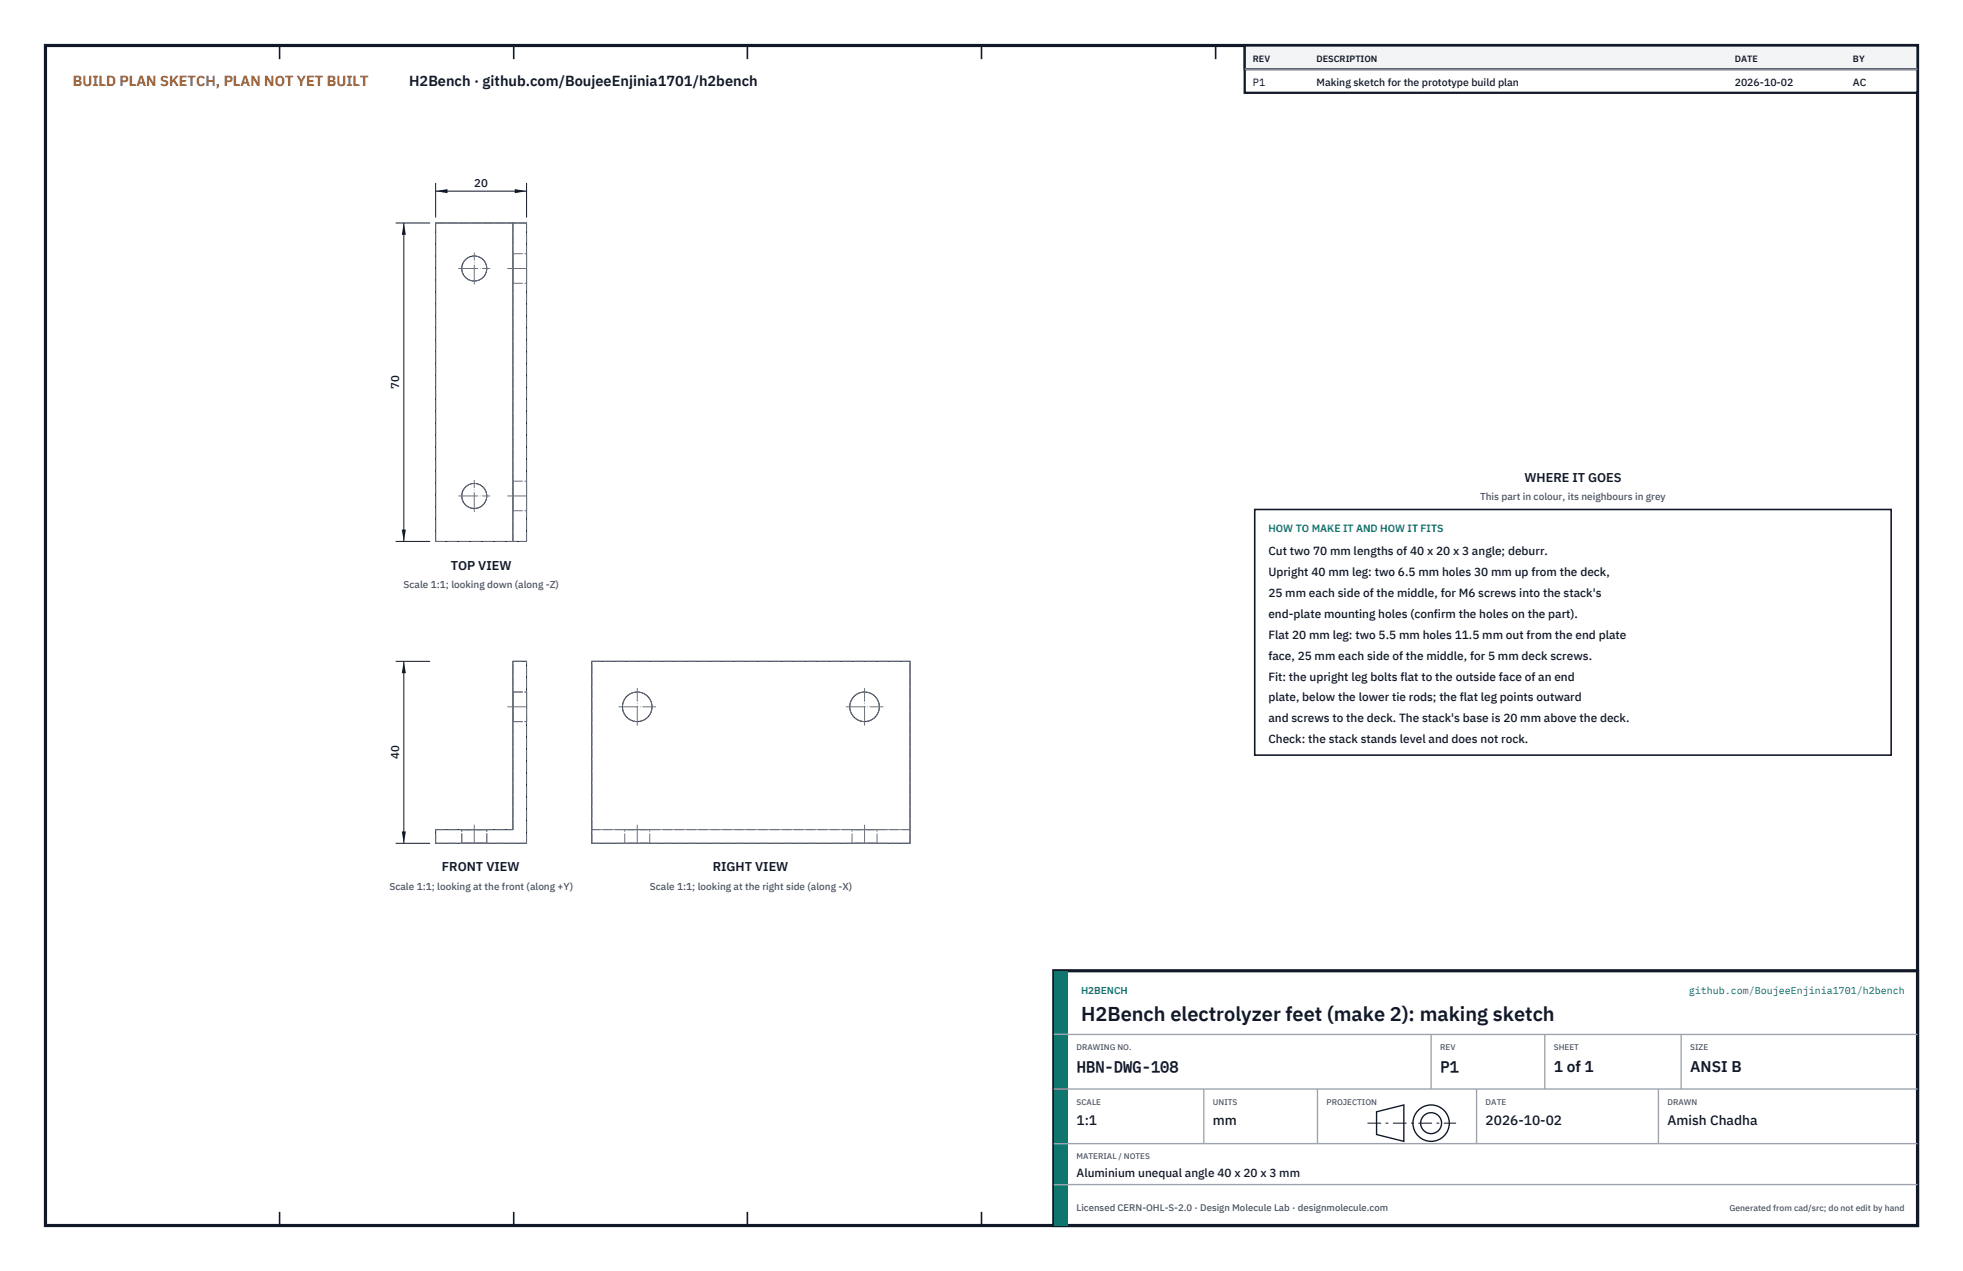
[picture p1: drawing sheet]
<svg xmlns="http://www.w3.org/2000/svg" width="432mm" height="279mm" viewBox="0 0 432 279" stroke-linecap="round" stroke-linejoin="round" font-family="sans-serif">
<defs><g id="words">
<text font-size="4.4" fill="#111827" x="237.8" y="224.4">H2Bench electrolyzer feet (make 2): making sketch</text>
<g font-size="3.4" fill="#111827">
<text x="236.8" y="235.6">HBN-DWG-108</text>
<text x="316.8" y="235.6">P1</text>
<text x="341.8" y="235.6">1 of 1</text>
<text x="371.8" y="235.6">ANSI B</text>
</g>
<text font-size="3.2" fill="#b45309" x="16" y="19">BUILD PLAN SKETCH, PLAN NOT YET BUILT</text>
<text font-size="3.2" fill="#111827" x="90" y="19">H2Bench · github.com/BoujeeEnjinia1701/h2bench</text>
<g font-size="3" fill="#111827">
<text x="236.8" y="247.2">1:1</text>
<text x="266.8" y="247.2">mm</text>
<text x="326.8" y="247.2">2026-10-02</text>
<text x="366.8" y="247.2">Amish Chadha</text>
</g>
<g font-size="2.8" fill="#111827">
<text x="335.3" y="106">WHERE IT GOES</text>
<text x="99.1" y="125.2">TOP VIEW</text>
<text x="97.2" y="191.6">FRONT VIEW</text>
<text x="156.8" y="191.6">RIGHT VIEW</text>
</g>
<g font-size="2.6" fill="#111827">
<text x="279" y="122">Cut two 70 mm lengths of 40 x 20 x 3 angle; deburr.</text>
<text x="279" y="126.6">Upright 40 mm leg: two 6.5 mm holes 30 mm up from the deck,</text>
<text x="279" y="131.2">25 mm each side of the middle, for M6 screws into the stack's</text>
<text x="279" y="135.8">end-plate mounting holes (confirm the holes on the part).</text>
<text x="279" y="140.4">Flat 20 mm leg: two 5.5 mm holes 11.5 mm out from the end plate</text>
<text x="279" y="145">face, 25 mm each side of the middle, for 5 mm deck screws.</text>
<text x="279" y="149.6">Fit: the upright leg bolts flat to the outside face of an end</text>
<text x="279" y="154.2">plate, below the lower tie rods; the flat leg points outward</text>
<text x="279" y="158.8">and screws to the deck. The stack's base is 20 mm above the deck.</text>
<text x="279" y="163.4">Check: the stack stands level and does not rock.</text>
<text x="236.8" y="258.8">Aluminium unequal angle 40 x 20 x 3 mm</text>
</g>
<g font-size="2.5" fill="#111827">
<text x="104.3" y="41">20</text>
<text x="87.8" y="85.5" transform="rotate(-90 87.8 85.5)">70</text>
<text x="87.8" y="166.9" transform="rotate(-90 87.8 166.9)">40</text>
</g>
<g font-size="2.3" fill="#111827">
<text x="275.6" y="18.8">P1</text>
<text x="289.6" y="18.8">Making sketch for the prototype build plan</text>
<text x="381.6" y="18.8">2026-10-02</text>
<text x="407.6" y="18.8">AC</text>
</g>
<text font-size="2.3" fill="#0f766e" x="279" y="117">HOW TO MAKE IT AND HOW IT FITS</text>
<g font-size="2.2" fill="#4b5563">
<text x="325.6" y="110">This part in colour, its neighbours in grey</text>
<text x="88.7" y="129.2">Scale 1:1; looking down (along -Z)</text>
<text x="85.7" y="195.6">Scale 1:1; looking at the front (along +Y)</text>
<text x="143" y="195.6">Scale 1:1; looking at the right side (along -X)</text>
</g>
<g font-size="2.2" fill="#0f766e">
<text x="237.8" y="218.4">H2BENCH</text>
<text x="371.5" y="218.4">github.com/BoujeeEnjinia1701/h2bench</text>
</g>
<text font-size="2.1" fill="#4b5563" x="236.8" y="266.2">Licensed CERN-OHL-S-2.0 · Design Molecule Lab · designmolecule.com</text>
<g font-size="2" fill="#111827">
<text x="275.6" y="13.6">REV</text>
<text x="289.6" y="13.6">DESCRIPTION</text>
<text x="381.6" y="13.6">DATE</text>
<text x="407.6" y="13.6">BY</text>
</g>
<text font-size="1.9" fill="#4b5563" x="380.4" y="266.2">Generated from cad/src; do not edit by hand</text>
<g font-size="1.8" fill="#4b5563">
<text x="236.8" y="230.8">DRAWING NO.</text>
<text x="316.8" y="230.8">REV</text>
<text x="341.8" y="230.8">SHEET</text>
<text x="371.8" y="230.8">SIZE</text>
<text x="236.8" y="242.8">SCALE</text>
<text x="266.8" y="242.8">UNITS</text>
<text x="291.8" y="242.8">PROJECTION</text>
<text x="326.8" y="242.8">DATE</text>
<text x="366.8" y="242.8">DRAWN</text>
<text x="236.8" y="254.8">MATERIAL / NOTES</text>
</g>
</g></defs>
<path d="M10 10h411.8v259.4h-411.8z" fill="none" stroke="#111827" stroke-width=".7" stroke-linecap="butt"/>
<g fill="none" stroke="#111827" stroke-width=".35">
<path d="M61.5 10v3M113 10v3M164.4 10v3M215.9 10v3M267.4 10v3M318.9 10v3M370.3 10v3M61.5 266.4v3M113 266.4v3M164.4 266.4v3M215.9 266.4v3M267.4 266.4v3"/>
<path d="M318.9 266.4v3M370.3 266.4v3"/>
</g>
<g fill="none" stroke="#111727" stroke-width=".22">
<path d="M95.8 49h20v70h-20zM112.8 49v70M112.8 145.4h3v40h-20v-3h17zM130.2 145.4h70v40h-70z"/>
<circle cx="104.3" cy="59" r="2.75"/>
<circle cx="104.3" cy="109" r="2.75"/>
<circle cx="140.2" cy="155.4" r="3.3"/>
<circle cx="190.2" cy="155.4" r="3.3"/>
</g>
<g fill="none" stroke="#6a7180" stroke-width=".22" stroke-dasharray="2.1 .5">
<path d="M95.8 49h20M112.8 49v70M112.8 59v-3.2M112.8 55.8v6.5M112.8 55.8h3M115.8 59v-3.2M115.8 55.8v6.5M112.8 62.3v-3.3M112.8 62.3h3M115.8 62.3v-3.3M95.8 119h20M95.8 119v-70"/>
<path d="M112.8 109v-3.2M112.8 105.8v6.5M112.8 112.3v-3.3M112.8 112.3h3M112.8 105.8h3M115.8 119v-70M115.8 109v-3.2M115.8 105.8v6.5M115.8 112.3v-3.3M112.8 158.6v-6.5M112.8 152.1v6.5M112.8 145.4h3"/>
<path d="M112.8 158.6h3M112.8 152.1h3M115.8 158.6v-6.5M115.8 152.1v6.5M130.2 145.4h70M95.8 185.4h20M95.8 185.4v-3M95.8 182.4h17M101.6 185.4h5.5M101.6 182.4h5.5M101.6 185.4v-3M107.1 185.4h-5.5"/>
<path d="M107.1 182.4h-5.5M107.1 185.4v-3M112.8 182.4v-37M115.8 185.4v-40M130.2 185.4v-3M130.2 182.4v-37M130.2 185.4h70M130.2 182.4h70M137.4 185.4h2.8M137.4 182.4h2.8M137.4 185.4v-3M140.2 185.4h2.7"/>
<path d="M140.2 182.4h2.7M142.9 185.4h-5.5M142.9 182.4h-5.5M142.9 185.4v-3M187.4 185.4h2.8M187.4 182.4h2.8M187.4 185.4v-3M190.2 185.4h2.7M190.2 182.4h2.7M192.9 185.4h-5.5M192.9 182.4h-5.5M192.9 185.4v-3"/>
<path d="M200.2 185.4v-3M200.2 182.4h-70M200.2 182.4v-37"/>
<circle cx="104.3" cy="59" r="2.75"/>
<circle cx="104.3" cy="109" r="2.75"/>
<circle cx="140.2" cy="155.4" r="3.3"/>
<circle cx="190.2" cy="155.4" r="3.3"/>
</g>
<g fill="none" stroke="#6a7180" stroke-width=".22" stroke-dasharray="4.2 .5 0 .5">
<path d="M100.9 59h6.9M111.7 59h4.1M104.3 62.5v-6.9M100.9 109h6.9M104.3 112.5v-6.9M111.7 109h4.1M111.7 155.4h4.1M136.1 155.4h8.1M140.2 159.4v-8.1M186.1 155.4h8.1M190.2 159.4v-8.1M104.3 185.4v-4"/>
<path d="M140.2 185.4v-4M190.2 185.4v-4"/>
</g>
<path d="M95.8 40.2v7.6M95.8 42h20M115.8 40.2v7.6" fill="none" stroke="#111827" stroke-width=".22"/>
<path d="M95.8 42l2.6-.4v.9zM113.2 41.6v.9l2.6-.5z" fill="#111827"/>
<path d="M87 49h7.6M88.8 49v70M87 119h7.6" fill="none" stroke="#111827" stroke-width=".22"/>
<path d="M88.8 49l-.4 2.6h.9zM88.4 116.4h.9l-.5 2.6z" fill="#111827"/>
<path d="M87 145.4h7.6M88.8 145.4v40M87 185.4h7.6" fill="none" stroke="#111827" stroke-width=".22"/>
<path d="M88.8 145.4l-.4 2.6h.9zM88.4 182.8h.9l-.5 2.6z" fill="#111827"/>
<path d="M276 112h140v54h-140z" fill="#fff" stroke="#111827" stroke-width=".35"/>
<path d="M273.8 10h148v10.4h-148z" fill="#fff" stroke="#111827" stroke-width=".5"/>
<path d="M273.8 10h148v5.2h-148z" fill="#f3f4f6" stroke="#111827" stroke-width=".5"/>
<path d="M273.8 15.2h148" fill="none" stroke="#9ca3af" stroke-width=".3"/>
<path d="M231.8 213.4h190v56h-190z" fill="#fff" stroke="#111827" stroke-width=".7" stroke-linecap="butt"/>
<path d="M231.8 213.4h3v56h-3z" fill="#0f766e"/>
<path d="M231.8 227.4h190M231.8 239.4h190M264.8 239.4v12M289.8 239.4v12M314.8 227.4v12M324.8 239.4v12M339.8 227.4v12M364.8 239.4v12M369.8 227.4v12M231.8 251.4h190M231.8 260.4h190" fill="none" stroke="#9ca3af" stroke-width=".3"/>
<g fill="none" stroke="#111827" stroke-width=".3">
<path d="M302.8 244.4l6-1.5v8l-6-1.5z"/>
<circle cx="314.8" cy="246.9" r="4"/>
<circle cx="314.8" cy="246.9" r="2.3"/>
</g>
<path d="M300.8 246.9h19.5" fill="none" stroke="#111827" stroke-width=".22" stroke-dasharray="3 1 .6 1" stroke-linecap="butt"/>
<use href="#words"/>
</svg>
